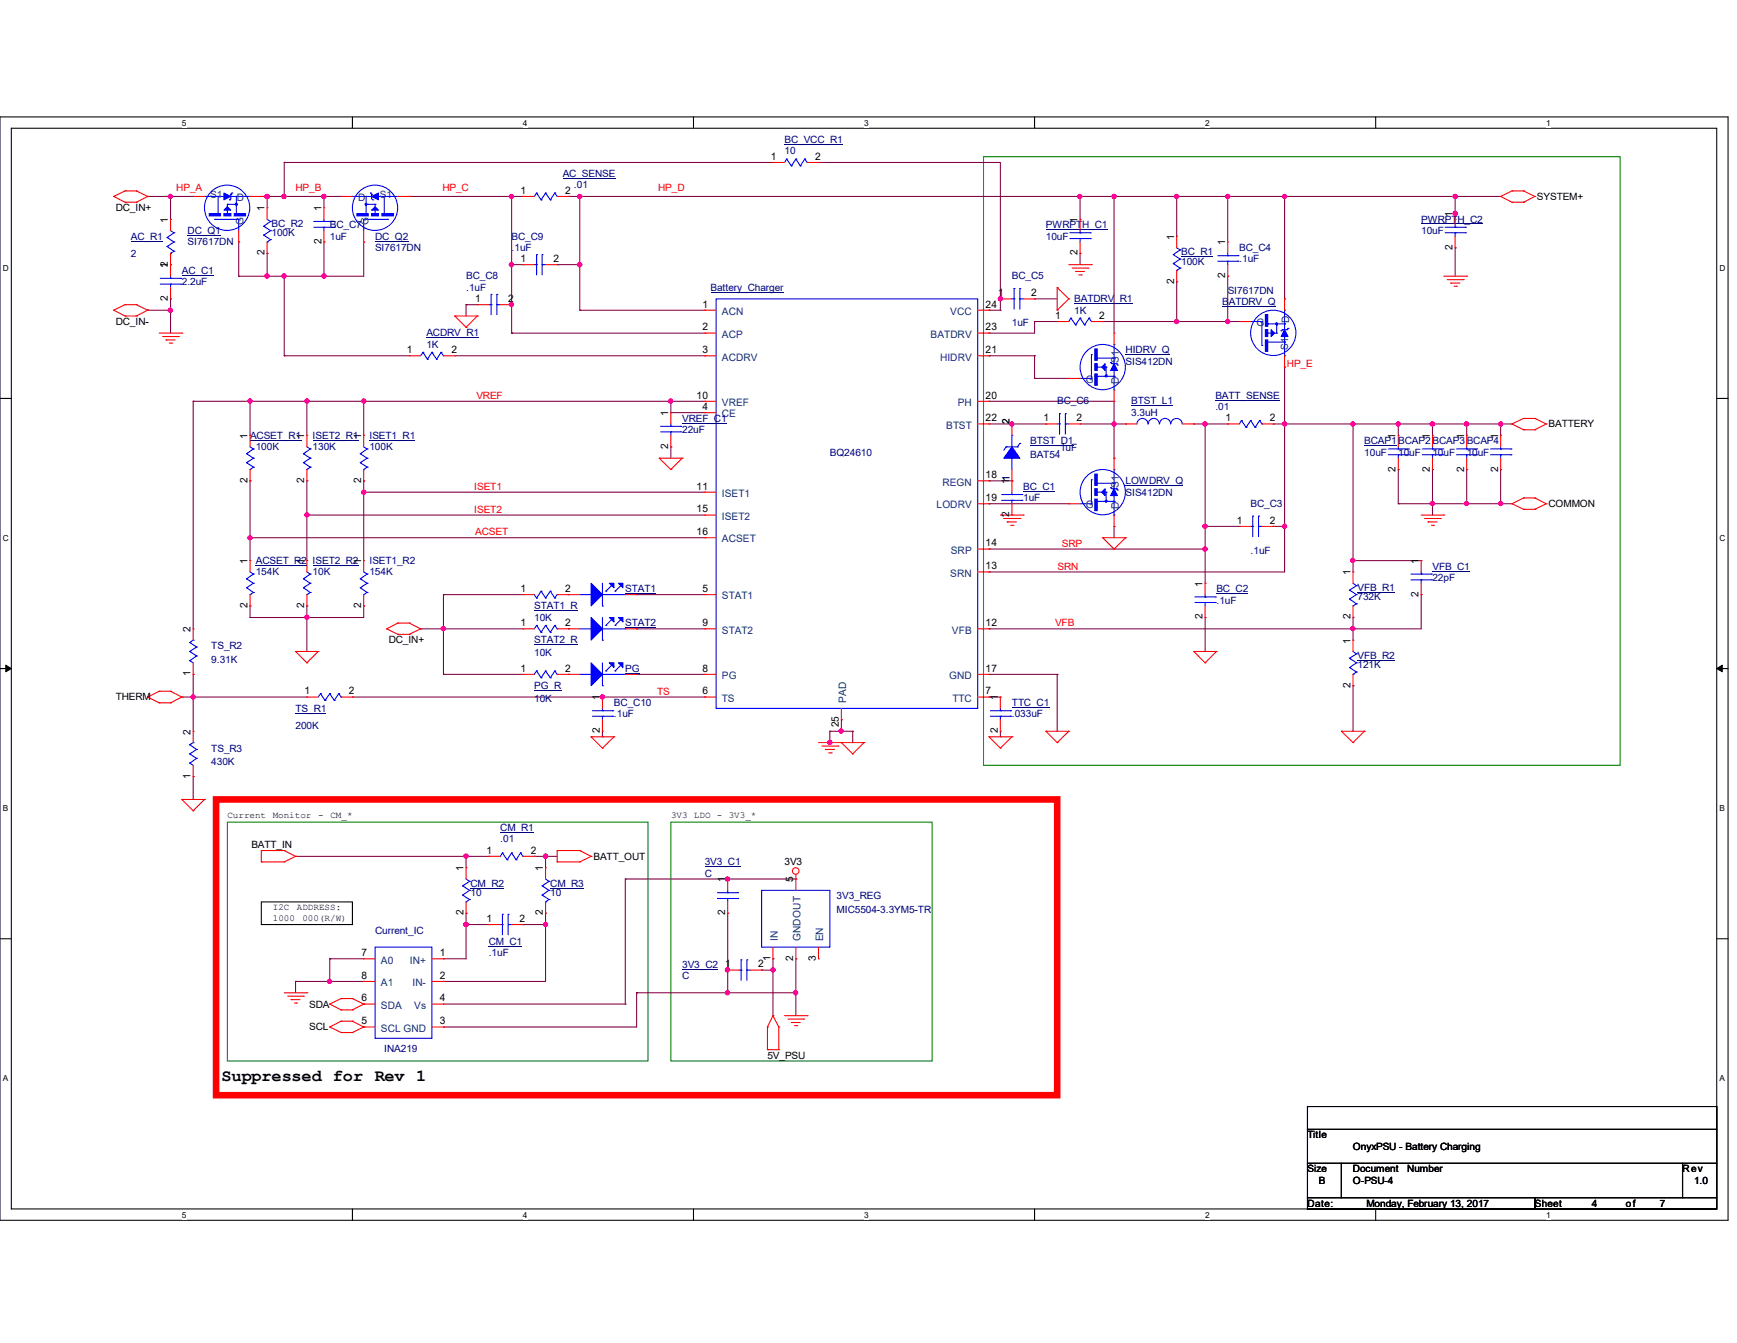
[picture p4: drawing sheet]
<svg xmlns="http://www.w3.org/2000/svg" width="279mm" height="216mm" viewBox="0 0 279 216" stroke-linecap="round" stroke-linejoin="round" font-family="sans-serif">
<defs><g id="words">
<text font-size="2.7" x="35.6" y="173.8">Suppressed for Rev 1</text>
<g font-size="1.7">
<text x="124" y="25.7">1</text>
<text x="131.1" y="25.7">2</text>
<text x="27" y="35.8" transform="rotate(-90 27 35.8)">1</text>
<text x="42.5" y="34" transform="rotate(-90 42.5 34)">1</text>
<text x="51.7" y="34" transform="rotate(-90 51.7 34)">1</text>
<text x="83.7" y="31.2">1</text>
<text x="90.9" y="31.2">2</text>
<text x="173.3" y="35.8" transform="rotate(-90 173.3 35.8)">1</text>
<text x="233.6" y="34.9" transform="rotate(-90 233.6 34.9)">1</text>
<text x="42.5" y="41.1" transform="rotate(-90 42.5 41.1)">2</text>
<text x="51.7" y="39.2" transform="rotate(-90 51.7 39.2)">2</text>
<text x="173.3" y="41.1" transform="rotate(-90 173.3 41.1)">2</text>
<text x="188.8" y="38.6" transform="rotate(-90 188.8 38.6)">1</text>
<text x="197.1" y="39.5" transform="rotate(-90 197.1 39.5)">1</text>
<text x="233.6" y="40.1" transform="rotate(-90 233.6 40.1)">2</text>
<text x="27" y="43.1" transform="rotate(-90 27 43.1)">12</text>
<text x="83.7" y="42.1">1</text>
<text x="89" y="42.1">2</text>
<text x="160.6" y="47.6">1</text>
<text x="165.9" y="47.6">2</text>
<text x="188.8" y="45.6" transform="rotate(-90 188.8 45.6)">2</text>
<text x="197.1" y="44.7" transform="rotate(-90 197.1 44.7)">2</text>
<text x="27" y="48.4" transform="rotate(-90 27 48.4)">2</text>
<text x="76.4" y="48.6">1</text>
<text x="81.7" y="48.6">2</text>
<text x="113" y="49.4">1</text>
<text x="113" y="53.1">2</text>
<text x="158.5" y="53.1">23</text>
<text x="158.5" y="49.4">24</text>
<text x="169.7" y="51.3">1</text>
<text x="176.8" y="51.3">2</text>
<text x="65.4" y="56.8">1</text>
<text x="72.6" y="56.8">2</text>
<text x="113" y="56.8">3</text>
<text x="158.5" y="56.8">21</text>
<text x="112.1" y="64.1">10</text>
<text x="113" y="65.9">4</text>
<text x="158.5" y="64.1">20</text>
<text x="39.8" y="70.6" transform="rotate(-90 39.8 70.6)">1</text>
<text x="48.9" y="70.6" transform="rotate(-90 48.9 70.6)">1</text>
<text x="58.1" y="70.6" transform="rotate(-90 58.1 70.6)">1</text>
<text x="107.5" y="66.9" transform="rotate(-90 107.5 66.9)">1</text>
<text x="158.5" y="67.7">22</text>
<text x="167.8" y="67.7">1</text>
<text x="173.2" y="67.7">2</text>
<text x="197.1" y="67.7">1</text>
<text x="204.3" y="67.7">2</text>
<text x="224.5" y="70.6" transform="rotate(-90 224.5 70.6)">1</text>
<text x="230" y="70.6" transform="rotate(-90 230 70.6)">1</text>
<text x="235.5" y="70.6" transform="rotate(-90 235.5 70.6)">1</text>
<text x="241" y="70.6" transform="rotate(-90 241 70.6)">1</text>
<text x="39.8" y="77.6" transform="rotate(-90 39.8 77.6)">2</text>
<text x="48.9" y="77.6" transform="rotate(-90 48.9 77.6)">2</text>
<text x="58.1" y="77.6" transform="rotate(-90 58.1 77.6)">2</text>
<text x="107.5" y="72.1" transform="rotate(-90 107.5 72.1)">2</text>
<text x="158.5" y="76.9">18</text>
<text x="162.3" y="77.8" transform="rotate(-90 162.3 77.8)">1</text>
<text x="224.5" y="75.8" transform="rotate(-90 224.5 75.8)">2</text>
<text x="230" y="75.8" transform="rotate(-90 230 75.8)">2</text>
<text x="235.5" y="75.8" transform="rotate(-90 235.5 75.8)">2</text>
<text x="241" y="75.8" transform="rotate(-90 241 75.8)">2</text>
<text x="112.1" y="78.7">11</text>
<text x="112.1" y="82.4">15</text>
<text x="158.5" y="80.6">19</text>
<text x="162.3" y="83.1" transform="rotate(-90 162.3 83.1)">2</text>
<text x="112.1" y="86">16</text>
<text x="158.5" y="87.8">14</text>
<text x="199" y="84.2">1</text>
<text x="204.3" y="84.2">2</text>
<text x="39.8" y="90.7" transform="rotate(-90 39.8 90.7)">1</text>
<text x="48.9" y="90.7" transform="rotate(-90 48.9 90.7)">1</text>
<text x="58.1" y="90.7" transform="rotate(-90 58.1 90.7)">1</text>
<text x="83.7" y="95.2">1</text>
<text x="90.9" y="95.2">2</text>
<text x="113" y="95.2">5</text>
<text x="158.5" y="91.5">13</text>
<text x="193.4" y="94.3" transform="rotate(-90 193.4 94.3)">1</text>
<text x="217.2" y="92.5" transform="rotate(-90 217.2 92.5)">1</text>
<text x="228.2" y="95.9" transform="rotate(-90 228.2 95.9)">2</text>
<text x="228.2" y="90.7" transform="rotate(-90 228.2 90.7)">1</text>
<text x="30.6" y="101.6" transform="rotate(-90 30.6 101.6)">2</text>
<text x="39.8" y="97.7" transform="rotate(-90 39.8 97.7)">2</text>
<text x="48.9" y="97.7" transform="rotate(-90 48.9 97.7)">2</text>
<text x="58.1" y="97.7" transform="rotate(-90 58.1 97.7)">2</text>
<text x="83.7" y="100.7">1</text>
<text x="90.9" y="100.7">2</text>
<text x="113" y="100.7">9</text>
<text x="158.5" y="100.7">12</text>
<text x="193.4" y="99.6" transform="rotate(-90 193.4 99.6)">2</text>
<text x="217.2" y="99.6" transform="rotate(-90 217.2 99.6)">2</text>
<text x="83.7" y="108">1</text>
<text x="90.9" y="108">2</text>
<text x="113" y="108">8</text>
<text x="158.5" y="108">17</text>
<text x="217.2" y="103.5" transform="rotate(-90 217.2 103.5)">1</text>
<text x="30.6" y="108.7" transform="rotate(-90 30.6 108.7)">1</text>
<text x="49" y="111.6">1</text>
<text x="56.1" y="111.6">2</text>
<text x="96.5" y="112.6" transform="rotate(-90 96.5 112.6)">1</text>
<text x="113" y="111.6">6</text>
<text x="158.5" y="111.6">7</text>
<text x="160.5" y="112.6" transform="rotate(-90 160.5 112.6)">1</text>
<text x="217.2" y="110.6" transform="rotate(-90 217.2 110.6)">2</text>
<text x="30.6" y="118.1" transform="rotate(-90 30.6 118.1)">2</text>
<text x="96.5" y="117.9" transform="rotate(-90 96.5 117.9)">2</text>
<text x="134.9" y="116.9" transform="rotate(-90 134.9 116.9)">25</text>
<text x="160.5" y="117.9" transform="rotate(-90 160.5 117.9)">2</text>
<text x="30.6" y="125.2" transform="rotate(-90 30.6 125.2)">1</text>
<text x="78.3" y="137.2">1</text>
<text x="85.4" y="137.2">2</text>
<text x="74.5" y="140" transform="rotate(-90 74.5 140)">1</text>
<text x="87.3" y="140" transform="rotate(-90 87.3 140)">1</text>
<text x="116.6" y="141.9" transform="rotate(-90 116.6 141.9)">1</text>
<text x="127.6" y="141.9" transform="rotate(-90 127.6 141.9)">5</text>
<text x="74.5" y="147.1" transform="rotate(-90 74.5 147.1)">2</text>
<text x="78.3" y="148.2">1</text>
<text x="83.6" y="148.2">2</text>
<text x="87.3" y="147.1" transform="rotate(-90 87.3 147.1)">2</text>
<text x="116.6" y="147.1" transform="rotate(-90 116.6 147.1)">2</text>
<text x="58.1" y="153.7">7</text>
<text x="70.7" y="153.7">1</text>
<text x="116.7" y="155.5">1</text>
<text x="122" y="155.5">2</text>
<text x="123.9" y="154.4" transform="rotate(-90 123.9 154.4)">1</text>
<text x="127.6" y="154.4" transform="rotate(-90 127.6 154.4)">2</text>
<text x="131.2" y="154.4" transform="rotate(-90 131.2 154.4)">3</text>
<text x="58.1" y="161">6</text>
<text x="58.1" y="157.4">8</text>
<text x="70.7" y="157.4">2</text>
<text x="70.7" y="161">4</text>
<text x="58.1" y="164.7">5</text>
<text x="70.7" y="164.7">3</text>
</g>
<g font-size="1.7" fill="#004080">
<text x="38.1" y="32.3">D</text>
<text x="57.6" y="32.3">D</text>
<text x="39.2" y="36.2" transform="rotate(-90 39.2 36.2)">G</text>
<text x="59.3" y="36.2" transform="rotate(-90 59.3 36.2)">G</text>
<text x="116.1" y="50.6">ACN</text>
<text x="152.9" y="50.6">VCC</text>
<text x="202.1" y="52.5">G</text>
<text x="207.4" y="52" transform="rotate(-90 207.4 52)">D</text>
<text x="116.1" y="54.3">ACP</text>
<text x="116.1" y="58">ACDRV</text>
<text x="149.7" y="54.3">BATDRV</text>
<text x="151.2" y="58">HIDRV</text>
<text x="180" y="58.3" transform="rotate(-90 180 58.3)">S1</text>
<text x="116.1" y="65.3">VREF</text>
<text x="154" y="65.3">PH</text>
<text x="174.7" y="61.6">G</text>
<text x="180" y="61.8" transform="rotate(-90 180 61.8)">D</text>
<text x="116.1" y="67.1">CE</text>
<text x="152.2" y="68.9">BTST</text>
<text x="116.1" y="79.9">ISET1</text>
<text x="116.1" y="83.6">ISET2</text>
<text x="150.7" y="81.7">LODRV</text>
<text x="151.6" y="78.1">REGN</text>
<text x="174.7" y="81.7">G</text>
<text x="180" y="81.9" transform="rotate(-90 180 81.9)">D</text>
<text x="180" y="78.4" transform="rotate(-90 180 78.4)">S1</text>
<text x="116.1" y="87.2">ACSET</text>
<text x="152.9" y="89">SRP</text>
<text x="152.9" y="92.7">SRN</text>
<text x="116.1" y="96.4">STAT1</text>
<text x="116.1" y="101.9">STAT2</text>
<text x="153.1" y="101.9">VFB</text>
<text x="116.1" y="112.8">TS</text>
<text x="116.1" y="109.2">PG</text>
<text x="136.1" y="112.9" transform="rotate(-90 136.1 112.9)">PAD</text>
<text x="152.7" y="109.2">GND</text>
<text x="153.2" y="112.8">TTC</text>
<text x="61.3" y="154.9">A0</text>
<text x="65.9" y="154.9">IN+</text>
<text x="125.1" y="151.3" transform="rotate(-90 125.1 151.3)">IN</text>
<text x="128.8" y="151.3" transform="rotate(-90 128.8 151.3)">GNDOUT</text>
<text x="132.4" y="151.3" transform="rotate(-90 132.4 151.3)">EN</text>
<text x="61.3" y="158.5">A1</text>
<text x="66.3" y="158.5">IN-</text>
<text x="61.3" y="165.9">SCL GND</text>
<text x="61.3" y="162.2">SDA</text>
<text x="66.6" y="162.2">Vs</text>
</g>
<g font-size="1.6" fill="#000080">
<text x="126.2" y="23">BC_VCC_R1</text>
<text x="90.5" y="28.4">AC_SENSE</text>
<text x="126.2" y="24.8">10</text>
<text x="92.3" y="30.3">.01</text>
<text x="228.6" y="35.8">PWRPTH_C2</text>
<text x="21" y="38.5">AC_R1</text>
<text x="21" y="41.3">2</text>
<text x="30.2" y="37.6">DC_Q1</text>
<text x="30.2" y="39.4">SI7617DN</text>
<text x="43.7" y="36.5">BC_R2</text>
<text x="43.7" y="38">100K</text>
<text x="53" y="36.7">BC_C7</text>
<text x="53" y="38.5">1uF</text>
<text x="60.3" y="38.5">DC_Q2</text>
<text x="60.3" y="40.3">SI7617DN</text>
<text x="82.3" y="38.5">BC_C9</text>
<text x="82.3" y="40.3">.1uF</text>
<text x="168.2" y="36.7">PWRPTH_C1</text>
<text x="168.2" y="38.5">10uF</text>
<text x="190" y="41.1">BC_R1</text>
<text x="199.3" y="40.3">BC_C4</text>
<text x="228.6" y="37.6">10uF</text>
<text x="29.3" y="44">AC_C1</text>
<text x="29.3" y="45.8">2.2uF</text>
<text x="75" y="44.9">BC_C8</text>
<text x="75" y="46.7">.1uF</text>
<text x="114.3" y="46.7">Battery_Charger</text>
<text x="162.8" y="44.9">BC_C5</text>
<text x="190" y="42.5">100K</text>
<text x="197.5" y="47.3">SI7617DN</text>
<text x="199.3" y="42.2">.1uF</text>
<text x="162.8" y="52.4">1uF</text>
<text x="172.8" y="48.6">BATDRV_R1</text>
<text x="172.8" y="50.4">1K</text>
<text x="196.6" y="49.1">BATDRV_Q</text>
<text x="68.6" y="54.1">ACDRV_R1</text>
<text x="68.6" y="55.9">1K</text>
<text x="181.1" y="56.8">HIDRV_Q</text>
<text x="181.1" y="58.6">SIS412DN</text>
<text x="170.1" y="65">BC_C6</text>
<text x="181.9" y="65">BTST_L1</text>
<text x="195.5" y="64.1">BATT_SENSE</text>
<text x="195.5" y="66">.01</text>
<text x="40.2" y="70.5">ACSET_R1</text>
<text x="50.3" y="70.5">ISET2_R1</text>
<text x="59.4" y="70.5">ISET1_R1</text>
<text x="109.7" y="67.8">VREF_C1</text>
<text x="109.7" y="69.6">22uF</text>
<text x="165.7" y="71.4">BTST_D1</text>
<text x="181.9" y="66.8">3.3uH</text>
<text x="219.5" y="71.4">BCAP1BCAP2 BCAP3 BCAP4</text>
<text x="41.1" y="72.3">100K</text>
<text x="50.3" y="72.3">130K</text>
<text x="59.4" y="72.3">100K</text>
<text x="133.5" y="73.3">BQ24610</text>
<text x="165.7" y="73.6">BAT54</text>
<text x="170.1" y="72.5">.1uF</text>
<text x="181.1" y="77.9">LOWDRV_Q</text>
<text x="219.5" y="73.3">10uF</text>
<text x="224.9" y="73.3">10uF</text>
<text x="230.4" y="73.3">10uF</text>
<text x="235.9" y="73.3">10uF</text>
<text x="164.6" y="78.7">BC_C1</text>
<text x="164.6" y="80.6">1uF</text>
<text x="181.1" y="79.7">SIS412DN</text>
<text x="201.2" y="81.5">BC_C3</text>
<text x="201.2" y="89">.1uF</text>
<text x="41.1" y="90.6">ACSET_R2 ISET2_R2</text>
<text x="41.1" y="92.5">154K</text>
<text x="50.3" y="92.5">10K</text>
<text x="59.4" y="90.6">ISET1_R2</text>
<text x="59.4" y="92.5">154K</text>
<text x="100.6" y="95.2">STAT1</text>
<text x="195.7" y="95.2">BC_C2</text>
<text x="218.4" y="95">VFB_R1</text>
<text x="230.4" y="91.6">VFB_C1</text>
<text x="230.4" y="93.4">22pF</text>
<text x="85.9" y="98">STAT1_R</text>
<text x="85.9" y="99.8">10K</text>
<text x="100.6" y="100.7">STAT2</text>
<text x="195.7" y="97">.1uF</text>
<text x="218.4" y="96.5">732K</text>
<text x="34" y="104.4">TS_R2</text>
<text x="34" y="106.6">9.31K</text>
<text x="85.9" y="103.4">STAT2_R</text>
<text x="85.9" y="105.5">10K</text>
<text x="100.6" y="108">PG</text>
<text x="218.4" y="106">VFB_R2</text>
<text x="218.4" y="107.4">121K</text>
<text x="85.9" y="110.7">PG_R</text>
<text x="85.9" y="112.8">10K</text>
<text x="98.8" y="113.5">BC_C10</text>
<text x="162.8" y="113.5">TTC_C1</text>
<text x="47.5" y="114.4">TS_R1</text>
<text x="47.5" y="117.1">200K</text>
<text x="98.8" y="115.3">.1uF</text>
<text x="162.8" y="115.3">.033uF</text>
<text x="34" y="120.8">TS_R3</text>
<text x="34" y="123">430K</text>
<text x="80.5" y="133.6">CM_R1</text>
<text x="80.5" y="135.4">.01</text>
<text x="75.7" y="142.6">CM_R2</text>
<text x="88.5" y="142.6">CM_R3</text>
<text x="113.4" y="139.1">3V3_C1</text>
<text x="113.4" y="140.9">C</text>
<text x="75.7" y="144">10</text>
<text x="88.5" y="144">10</text>
<text x="134.6" y="144.6">3V3_REG</text>
<text x="134.6" y="146.8">MIC5504-3.3YM5-TR</text>
<text x="60.3" y="150.1">Current_IC</text>
<text x="78.6" y="151.9">CM_C1</text>
<text x="78.6" y="153.7">.1uF</text>
<text x="109.7" y="155.6">3V3_C2</text>
<text x="109.7" y="157.4">C</text>
<text x="61.8" y="169.1">INA219</text>
</g>
<g font-size="1.6">
<text x="18.6" y="34">DC_IN+</text>
<text x="247.2" y="32.1">SYSTEM+</text>
<text x="18.6" y="52.2">DC_IN-</text>
<text x="249.1" y="68.7">BATTERY</text>
<text x="162.4" y="77.3" transform="rotate(-90 162.4 77.3)">1</text>
<text x="249.1" y="81.5">COMMON</text>
<text x="62.5" y="103.4">DC_IN+</text>
<text x="18.6" y="112.6">THERM</text>
<text x="40.4" y="136.4">BATT_IN</text>
<text x="95.5" y="138.2">BATT_OUT</text>
<text x="126.2" y="139.1">3V3</text>
<text x="49.7" y="162">SDA</text>
<text x="49.7" y="165.6">SCL</text>
<text x="123.4" y="170.2">5V_PSU</text>
<text x="210.3" y="183">Title</text>
<text x="217.6" y="184.8">OnyxPSU - Battery Charging</text>
<text x="210.3" y="188.5">Size</text>
<text x="212.1" y="190.3">B</text>
<text x="217.6" y="188.5">Document</text>
<text x="217.6" y="190.3">O-PSU-4</text>
<text x="226.4" y="188.5">Number</text>
<text x="270.7" y="188.5">Rev</text>
<text x="272.5" y="190.3">1.0</text>
<text x="210.3" y="194">Date:</text>
<text x="219.8" y="194">Monday, February 13, 2017</text>
<text x="246.9" y="194">Sheet</text>
<text x="256" y="194">4</text>
<text x="261.5" y="194">of</text>
<text x="267" y="194">7</text>
</g>
<g font-size="1.6" fill="#f00">
<text x="28.4" y="30.8">HP_A</text>
<text x="47.5" y="30.8">HP_B</text>
<text x="71.2" y="30.8">HP_C</text>
<text x="105.9" y="30.8">HP_D</text>
<text x="207" y="58.9">HP_E</text>
<text x="76.6" y="64.1">VREF</text>
<text x="76.3" y="78.7">ISET1</text>
<text x="76.3" y="82.4">ISET2</text>
<text x="76.5" y="86.1">ACSET</text>
<text x="170.8" y="87.9">SRP</text>
<text x="170.1" y="91.6">SRN</text>
<text x="169.7" y="100.7">VFB</text>
<text x="105.7" y="111.7">TS</text>
</g>
<g font-size="1.6" fill="#004080">
<text x="33.8" y="31.8">S1</text>
<text x="61.1" y="31.8">S1</text>
<text x="207.2" y="56.3" transform="rotate(-90 207.2 56.3)">S1</text>
<text x="162.4" y="68.2" transform="rotate(-90 162.4 68.2)">2</text>
</g>
<g font-size="1.5">
<text x="36.6" y="131.6">Current</text>
<text x="43.9" y="131.6">Monitor</text>
<text x="51.2" y="131.6">-</text>
<text x="53.2" y="131.6">CM_*</text>
<text x="107.9" y="131.6">3V3 LDO - 3V3_*</text>
<text x="43.9" y="148">1000</text>
<text x="43.9" y="146.2">I2C</text>
<text x="47.8" y="146.2">ADDRESS:</text>
<text x="48.7" y="148">000(R/W)</text>
</g>
<g font-size="1.3">
<text x="29.3" y="20.2">5</text>
<text x="84.1" y="20.2">4</text>
<text x="139" y="20.2">3</text>
<text x="193.8" y="20.2">2</text>
<text x="248.7" y="20.2">1</text>
<text x=".5" y="43.5">D</text>
<text x="276.6" y="43.5">D</text>
<text x=".5" y="87">C</text>
<text x="276.6" y="87">C</text>
<text x=".5" y="130.4">B</text>
<text x="276.6" y="130.4">B</text>
<text x=".5" y="173.8">A</text>
<text x="276.6" y="173.8">A</text>
<text x="29.3" y="195.7">5</text>
<text x="84.1" y="195.7">4</text>
<text x="139" y="195.7">3</text>
<text x="193.8" y="195.7">2</text>
<text x="248.7" y="195.7">1</text>
</g>
</g></defs>
<path d="M0 18.8h278v177.4h-278zM1.8 20.6h274.3v173.8h-274.3z" fill="none" stroke="#000" stroke-width=".17"/>
<g fill="#fff">
<path d="M29.3 19h.7v1.5h-.7z"/>
<path d="M29.3 194.6h.7v1.4h-.7z"/>
</g>
<path d="M56.7 18.8v1.8M56.7 194.4v1.8" fill="none" stroke="#000" stroke-width=".17"/>
<g fill="#fff">
<path d="M84.1 19h.7v1.5h-.7z"/>
<path d="M84.1 194.6h.7v1.4h-.7z"/>
</g>
<path d="M111.5 18.8v1.8M111.5 194.4v1.8" fill="none" stroke="#000" stroke-width=".17"/>
<g fill="#fff">
<path d="M139 19h.7v1.5h-.7z"/>
<path d="M139 194.6h.7v1.4h-.7z"/>
</g>
<path d="M166.4 18.8v1.8M166.4 194.4v1.8" fill="none" stroke="#000" stroke-width=".17"/>
<g fill="#fff">
<path d="M193.8 19h.8v1.5h-.8z"/>
<path d="M193.8 194.6h.8v1.4h-.8z"/>
</g>
<path d="M221.3 18.8v1.8M221.3 194.4v1.8" fill="none" stroke="#000" stroke-width=".17"/>
<g fill="#fff">
<path d="M248.7 19h.7v1.5h-.7z"/>
<path d="M248.7 194.6h.7v1.4h-.7z"/>
<path d="M.5 42.3h.9v1.5h-.9z"/>
<path d="M276.6 42.3h.9v1.5h-.9z"/>
<path d="M.5 85.8h.9v1.4h-.9z"/>
<path d="M276.6 85.8h.9v1.4h-.9z"/>
</g>
<path d="M0 64.1h1.8M276.1 64.1h1.9" fill="none" stroke="#000" stroke-width=".17"/>
<g fill="#fff">
<path d="M.5 129.2h.8v1.5h-.8z"/>
<path d="M276.6 129.2h.9v1.5h-.9z"/>
</g>
<path d="M0 107.5h1.8M276.1 107.5h1.9" fill="none" stroke="#000" stroke-width=".17"/>
<path d="M.9 106.9l.9 .6-.9 .5zM276.1 107.5l.9-.6v1.1z" fill="#000" stroke="#000" stroke-width=".16"/>
<g fill="#fff">
<path d="M.5 172.6h.8v1.5h-.8z"/>
<path d="M276.6 172.6h.9v1.5h-.9z"/>
</g>
<path d="M0 150.9h1.8M42 145h14.7v3.6h-14.7zM276.1 150.9h1.9M210.3 177.9h65.8v3.7h-65.8zM210.3 181.6h65.8v5.4h-65.8zM210.3 187h5.5v5.5h-5.5zM210.3 192.5h36.6v1.9h-36.6zM215.8 187h54.8v5.5h-54.8zM246.9 192.5h29.2v1.9h-29.2zM270.6 187h5.5v5.5h-5.5z" fill="none" stroke="#000" stroke-width=".17"/>
<path d="M158.2 25.2h102.4v97.8h-102.4zM36.6 132.2h67.6v38.4h-67.6zM107.9 132.2h42v38.4h-42z" fill="none" stroke="#008000" stroke-width=".17"/>
<path d="M34.8 128.5h135.3v47.6h-135.3z" fill="none" stroke="#f00" stroke-width="1.1"/>
<g fill="none" stroke="#800040" stroke-width=".17">
<path d="M23.7 31.6h.1M23.7 31.6h7.4M27.4 31.6h.1M27.4 31.6v3.7M38.4 38.9h.1M38.4 38.9v5.5M42 31.6h.1M42 31.6h12.9M43 31.6h.1M43 31.6v1.8M45.7 26.1h.1M45.7 26.1h78.6"/>
<path d="M45.7 26.1v5.5M52.1 31.6h.1M52.1 38.9h.1M52.1 31.6v1.8M52.1 38.9v5.5M58.5 38.9h.1M58.5 38.9v5.5h-20.1M65.8 31.6h.1M65.8 31.6h18.3M82.3 31.6h.1M82.3 31.6v22M91.4 31.6h.1"/>
<path d="M91.4 31.6h150M93.3 31.6h.1M93.3 31.6v18.3M131.7 26.1h.1M131.7 26.1h29.2v23.8M173.7 31.6h.1M173.7 31.6v3.7M179.2 31.6h.1M179.2 31.6v22M189.3 31.6h.1M189.3 31.6v6.4M197.5 31.6h.1"/>
<path d="M197.5 31.6v7.3M206.6 31.6h.1M206.6 31.6v16.4M234.1 34.3h.1M234.1 31.6h.1M234.1 39.8h.1M234.1 35.3h.1M234.1 31.6v3.7M234.1 39.8v4.6M23.7 49.9h.1M23.7 49.9h3.7M27.4 48h.1"/>
<path d="M27.4 49.9h.1M27.4 48v5.6M38.4 44.4h.1M43 40.7h.1M43 44.4h.1M43 40.7v3.7M45.7 57.2h.1M45.7 44.4h.1M45.7 57.2h20.1M45.7 44.4v12.8M52.1 44.4h.1M73.2 57.2h40.2"/>
<path d="M75 49h.1M75 49h1.8M75 49v1.8M82.3 49h.1M82.3 53.6h.1M82.3 42.5h.1M82.3 42.5h1.8M82.3 53.6h31.1M89.6 42.5h.1M89.6 42.5h3.7M93.3 49.9h.1M93.3 42.5h.1"/>
<path d="M93.3 49.9h20.1M113.4 57.2h.1M159.1 57.2h.1M159.1 49.9h.1M159.1 53.6h.1M159.1 57.2h7.3M159.1 49.9h1.8M160.9 48h.1M160.9 49.9h.1M166.4 48h.1M166.4 57.2h.1M166.4 51.7h.1"/>
<path d="M166.4 48h3.7M166.4 51.7v1.9h-7.3M166.4 57.2v3.6M166.4 51.7h3.7M173.7 40.7h.1M173.7 40.7v1.8M177.4 51.7h.1M177.4 51.7h21.9M189.3 45.3h.1M189.3 51.7h.1M189.3 45.3v6.4M197.5 44.4h.1"/>
<path d="M197.5 51.7h.1M197.5 44.4v7.3M206.6 59h.1M206.6 48h.1M206.6 59v32.9h-47.5M31.1 64.5h.1M31.1 64.5h82.3M31.1 64.5v36.6M40.2 77.3h.1M40.2 64.5h.1M40.2 64.5v5.5M40.2 77.3v12.8"/>
<path d="M49.4 77.3h.1M49.4 64.5h.1M49.4 64.5v5.5M49.4 77.3v12.8M58.5 77.3h.1M58.5 79.1h.1M58.5 64.5h.1M58.5 64.5v5.5M58.5 77.3v12.8M58.5 79.1h54.9M107.9 66.3h.1M107.9 64.5h.1"/>
<path d="M107.9 71.8h.1M107.9 66.3h5.5M107.9 64.5v1.8M107.9 71.8v1.9M159.1 77.3h.1M159.1 64.5h.1M159.1 64.5h20.1v9.2M159.1 68.2h9.1M159.1 77.3h3.7M162.8 68.2h.1M166.4 60.8h.1M166.4 60.8h5.5"/>
<path d="M168.2 68.2h.1M173.7 68.2h7.4M179.2 68.2h.1M179.2 73.7h.1M181.1 68.2h.1M192 68.2h.1M192 68.2h5.5M193.8 68.2h.1M193.8 68.2v25.6M204.8 68.2h.1M204.8 68.2h38.4M206.6 68.2h.1"/>
<path d="M217.6 68.2h.1M217.6 68.2v23.7M224.9 75.5h.1M224.9 68.2h.1M224.9 68.2v1.8M224.9 75.5v5.5M230.4 75.5h.1M230.4 68.2h.1M230.4 68.2v1.8M230.4 75.5v7.3M235.9 75.5h.1M235.9 68.2h.1"/>
<path d="M235.9 68.2v1.8M235.9 75.5v5.5M241.4 75.5h.1M241.4 68.2h.1M241.4 68.2v1.8M241.4 75.5v5.5M40.2 86.4h.1M40.2 99.3h.1M40.2 97.4h.1M40.2 97.4v1.9M40.2 86.4h73.2M49.4 82.8h.1"/>
<path d="M49.4 99.3h.1M49.4 97.4h.1M49.4 97.4v7.3M49.4 82.8h64M58.5 97.4h.1M58.5 97.4v1.9h-18.3M71.3 95.6h.1M71.3 95.6h12.8M71.3 95.6v12.8M102.4 95.6h.1M102.4 95.6h11M159.1 91.9h.1"/>
<path d="M159.1 88.3h.1M159.1 81h.1M159.1 88.3h34.7M159.1 81h12.8M179.2 84.6h.1M179.2 84.6v1.8M193.8 84.6h.1M193.8 99.3h.1M193.8 88.3h.1M193.8 84.6h5.5M193.8 99.3v5.4M204.8 84.6h.1"/>
<path d="M204.8 84.6h1.8M206.6 84.6h.1M217.6 90.1h.1M217.6 99.3h.1M217.6 90.1h11M217.6 99.3v3.6M224.9 81h.1M224.9 81h18.3M228.6 95.6h.1M228.6 95.6v5.5h-69.5M230.4 81h.1M235.9 81h.1"/>
<path d="M241.4 81h.1M29.3 112.1h.1M29.3 112.1h20.1M31.1 108.4h.1M31.1 112.1h.1M31.1 108.4v9.2M56.7 112.1h56.7M67.6 101.1h.1M67.6 101.1h16.5M71.3 101.1h.1M71.3 108.4h.1M71.3 108.4h12.8"/>
<path d="M96.9 112.1h.1M96.9 118.4h.1M96.9 117.6v.8M102.4 101.1h.1M102.4 108.4h.1M102.4 108.4h11M102.4 101.1h11M113.4 112.1h.1M133.5 117.6h.1M133.5 119.4h.1M133.5 119.5h.1M133.5 117.6h3.7"/>
<path d="M133.5 117.6v1.9M135.3 115.7h.1M135.3 117.6h.1M135.3 115.7v1.9M137.2 117.6h.1M137.2 117.6v1.8M159.1 112.1h.1M159.1 108.4h.1M159.1 101.1h.1M159.1 108.4h11M159.1 112.1h1.8M160.9 118.4h.1"/>
<path d="M160.9 117.6v.8M170.1 108.4h.1M170.1 108.4v9.2M217.6 101.1h.1M217.6 110.2h.1M217.6 110.2v7.4M31.1 124.8h.1M31.1 124.8v3.7M47.5 137.7h.1M47.5 137.7h31.1M75 137.7h.1M75 137.7v1.8"/>
<path d="M85.9 137.7h.1M85.9 137.7h3.7M87.8 137.7h.1M87.8 137.7v1.8M47.5 157.8h.1M47.5 157.8h11M47.5 157.8v1.8M53 154.1h.1M53 157.8h.1M53 154.1h5.5M53 154.1v3.7M71.3 154.1h.1"/>
<path d="M71.3 157.8h.1M75 146.8h.1M75 148.6h.1M75 146.8v7.3h-3.7M75 148.6h3.6M84.1 148.6h.1M84.1 148.6h3.7M87.8 146.8h.1M87.8 148.6h.1M87.8 146.8v11h-16.5M100.6 141.3h.1M100.6 141.3h27.4"/>
<path d="M100.6 141.3v20.1M102.4 159.6h.1M102.4 159.6h25.6M102.4 159.6v5.5h-31.1M117.1 141.3h.1M117.1 146.8h.1M117.1 159.6h.1M117.1 156h.1M117.1 146.8v12.8M122.5 156h.1M122.5 156h1.8M124.3 154.1h.1"/>
<path d="M124.3 156h.1M124.3 154.1v9.2M128 154.1h.1M128 159.6h.1M128 154.1v9.2M71.3 165.1h.1M71.3 161.4h29.3M100.6 161.4h.1"/>
</g>
<g fill="#f0f" stroke="#f0f" stroke-width=".17">
<circle cx="217.6" cy="101" r=".34"/>
<circle cx="217.6" cy="90.1" r=".34"/>
<circle cx="230.4" cy="80.9" r=".35"/>
<circle cx="58.5" cy="79.1" r=".34"/>
<circle cx="49.4" cy="82.8" r=".34"/>
<circle cx="40.2" cy="86.4" r=".34"/>
<circle cx="40.2" cy="64.5" r=".34"/>
<circle cx="49.4" cy="64.5" r=".34"/>
<circle cx="107.9" cy="64.5" r=".34"/>
<circle cx="58.5" cy="64.5" r=".34"/>
<circle cx="31.1" cy="112" r=".34"/>
<circle cx="96.9" cy="112" r=".34"/>
<circle cx="49.4" cy="99.2" r=".34"/>
<circle cx="206.6" cy="84.6" r=".34"/>
<circle cx="162.7" cy="68.2" r=".34"/>
<circle cx="193.8" cy="88.3" r=".35"/>
<circle cx="193.8" cy="84.6" r=".35"/>
<circle cx="197.5" cy="51.7" r=".34"/>
<circle cx="197.5" cy="31.6" r=".34"/>
<circle cx="234.1" cy="31.6" r=".34"/>
<circle cx="206.6" cy="31.6" r=".34"/>
<circle cx="179.2" cy="31.6" r=".34"/>
<circle cx="189.3" cy="31.6" r=".35"/>
<circle cx="173.7" cy="31.6" r=".34"/>
<circle cx="93.2" cy="31.6" r=".35"/>
<circle cx="160.9" cy="48" r=".34"/>
<circle cx="82.3" cy="42.5" r=".34"/>
<circle cx="82.3" cy="48.9" r=".34"/>
<circle cx="93.2" cy="42.5" r=".35"/>
<circle cx="43" cy="31.6" r=".35"/>
<circle cx="52.1" cy="31.6" r=".35"/>
<circle cx="45.7" cy="31.6" r=".34"/>
<circle cx="52.1" cy="44.4" r=".35"/>
<circle cx="43" cy="44.4" r=".35"/>
<circle cx="27.4" cy="31.6" r=".34"/>
<circle cx="27.4" cy="49.9" r=".34"/>
<circle cx="71.3" cy="101" r=".34"/>
<circle cx="189.3" cy="51.7" r=".35"/>
<circle cx="217.6" cy="68.2" r=".34"/>
<circle cx="206.6" cy="68.2" r=".34"/>
<circle cx="235.9" cy="80.9" r=".34"/>
<circle cx="241.4" cy="80.9" r=".34"/>
<circle cx="235.9" cy="68.2" r=".34"/>
<circle cx="241.4" cy="68.2" r=".34"/>
<circle cx="230.4" cy="68.2" r=".35"/>
<circle cx="224.9" cy="68.2" r=".34"/>
<circle cx="193.8" cy="68.2" r=".35"/>
<circle cx="179.2" cy="68.2" r=".34"/>
<circle cx="45.7" cy="44.4" r=".34"/>
<circle cx="133.5" cy="119.3" r=".34"/>
<circle cx="135.3" cy="117.5" r=".34"/>
<circle cx="128" cy="159.6" r=".34"/>
<circle cx="117" cy="155.9" r=".34"/>
<circle cx="124.3" cy="155.9" r=".34"/>
<circle cx="87.8" cy="137.6" r=".34"/>
<circle cx="75" cy="148.6" r=".35"/>
<circle cx="75" cy="137.6" r=".35"/>
<circle cx="53" cy="157.8" r=".34"/>
<circle cx="87.8" cy="148.6" r=".34"/>
<circle cx="117" cy="141.3" r=".34"/>
<circle cx="117" cy="159.6" r=".34"/>
<circle cx="82.3" cy="31.6" r=".34"/>
<circle cx="234.1" cy="34.3" r=".34"/>
</g>
<g fill="none" stroke="#f00" stroke-width=".17">
<path d="M18.3 31.6h.1M18.3 31.6l1.8 .9M20.1 30.7h.1M20.1 32.5h.1M20.1 30.7l-1.8 .9M20.1 30.7h1.8M20.1 32.5h1.8M21.9 30.7h.1M21.9 32.5h.1M21.9 30.7l1.8 .9M23.7 31.6h.1M23.7 31.6l-1.8 .9"/>
<path d="M27.4 35.3h.1M27.4 35.3v1.8M31.1 31.6h.1M31.1 31.6h1.8M38.4 38.9h.1M38.4 37.1v1.8M40.2 31.6h1.8M42 31.6h.1M43 33.4h.1M43 33.4v1.9M43 38.9v1.8M52.1 33.4h.1"/>
<path d="M52.1 38.9h.1M52.1 33.4v1.9M52.1 37.1v1.8M54.9 31.6h.1M54.9 31.6h1.8M58.5 38.9h.1M58.5 37.1v1.8M64 31.6h1.8M65.8 31.6h.1M84.1 31.6h.1M84.1 31.6h1.8M89.6 31.6h1.8"/>
<path d="M91.4 31.6h.1M124.3 26.1h.1M124.3 26.1h1.9M129.8 26.1h1.9M131.7 26.1h.1M173.7 35.3h.1M173.7 35.3v1.8M173.7 38.9v1.8M189.3 38h.1M189.3 38v1.8M197.5 38.9h.1M197.5 38.9v1.8"/>
<path d="M234.1 34.3h.1M234.1 39.8h.1M234.1 34.3v1.9M234.1 38v1.8M241.4 31.6h.1M241.4 31.6l1.8 .9M243.2 30.7h.1M243.2 32.5h.1M243.2 30.7h1.9M243.2 32.5h1.9M243.2 30.7l-1.8 .9M245.1 30.7h.1"/>
<path d="M245.1 32.5h.1M245.1 30.7l1.8 .9M246.9 31.6h.1M246.9 31.6l-1.8 .9M18.3 49.9h.1M18.3 49.9l1.8 .9M20.1 49h.1M20.1 50.8h.1M20.1 49l-1.8 .9M20.1 49h1.8M20.1 50.8h1.8M21.9 49h.1"/>
<path d="M21.9 50.8h.1M21.9 49l1.8 .9M23.7 49.9h.1M23.7 49.9l-1.8 .9M25.6 53.6h3.7M26.2 54.1h2.5M26.7 54.7h.1M26.7 54.7h1.5M27.2 55.2h.4M27.4 42.5h.1M27.4 48h.1M27.4 40.7v3.7"/>
<path d="M27.4 46.2v1.8M27.6 55.2h.1M28.7 54.1h.1M29.3 53.6h.1M43 40.7h.1M65.8 57.2h.1M65.8 57.2h1.8M71.3 57.2h1.9M73.2 50.8h.1M73.2 57.2h.1M73.2 50.8h3.6M73.2 50.8l1.8 1.8"/>
<path d="M75 52.6h.1M76.8 50.8h.1M76.8 49h.1M76.8 49h1.8M76.8 50.8l-1.8 1.8M80.5 49h1.8M82.3 49h.1M84.1 42.5h.1M84.1 42.5h1.8M87.8 42.5h1.8M89.6 42.5h.1M113.4 49.9h.1"/>
<path d="M113.4 53.6h.1M113.4 57.2h.1M113.4 53.6h1.8M113.4 49.9h1.8M113.4 57.2h1.8M157.3 53.6h1.8M157.3 49.9h1.8M157.3 57.2h1.8M159.1 57.2h.1M159.1 53.6h.1M159.1 49.9h.1M160.9 48h.1"/>
<path d="M160.9 48h1.9M164.6 48h1.8M166.4 48h.1M170.1 46.2h.1M170.1 49.9h.1M170.1 51.7h.1M170.1 46.2v3.7M170.1 46.2l1.8 1.8M170.1 51.7h1.8M171.9 48h.1M171.9 42.5h3.7M171.9 48l-1.8 1.9"/>
<path d="M172.5 43.1h2.5M173 43.6h.1M173 43.6h1.5M173.5 44.2h.4M173.7 40.7h.1M173.9 44.2h.1M175 43.1h.1M175.6 42.5h.1M175.6 51.7h1.8M177.4 51.7h.1M179.2 53.6h.1M179.2 53.6v1.8"/>
<path d="M189.3 45.3h.1M189.3 43.5v1.8M197.5 44.4h.1M197.5 42.5v1.9M199.3 51.7h.1M199.3 51.7h1.9M206.6 48h.1M206.6 59h.1M206.6 48v1.9M206.6 57.2v1.8M232.2 44.4h3.7M232.8 45h2.6"/>
<path d="M233.3 45.5h.1M233.3 45.5h1.5M233.9 46h.4M234.3 46h.1M235.4 45h.1M235.9 44.4h.1M40.2 70h.1M40.2 77.3h.1M40.2 70v1.8M40.2 75.5v1.8M49.4 70h.1M49.4 77.3h.1"/>
<path d="M49.4 70v1.8M49.4 75.5v1.8M58.5 70h.1M58.5 77.3h.1M58.5 70v1.8M58.5 75.5v1.8M106 73.7h.1M106 73.7h3.7M106 73.7l1.9 1.8M107.9 75.5h.1M107.9 66.3h.1M107.9 71.8h.1"/>
<path d="M107.9 66.3v1.9M107.9 70v1.8M109.7 73.7h.1M109.7 73.7l-1.8 1.8M113.4 66.3h.1M113.4 64.5h.1M113.4 79.1h.1M113.4 66.3h1.8M113.4 64.5h1.8M113.4 79.1h1.8M157.3 68.2h1.8M157.3 64.5h1.8"/>
<path d="M157.3 77.3h1.8M159.1 77.3h.1M159.1 64.5h.1M159.1 68.2h.1M162.8 77.3h.1M162.8 68.2h.1M162.8 68.2v1.8M162.8 75.5v3.6M168.2 68.2h.1M168.2 68.2h1.9M171.9 60.8h.1M171.9 60.8h1.8"/>
<path d="M171.9 68.2h1.8M173.7 68.2h.1M179.2 64.5h.1M179.2 73.7h.1M179.2 62.7v1.8M179.2 73.7v1.8M181.1 68.2h.1M181.1 68.2h1.8M190.2 68.2h1.8M192 68.2h.1M197.5 68.2h.1M197.5 68.2h1.8"/>
<path d="M203 68.2h1.8M204.8 68.2h.1M224.9 70h.1M224.9 75.5h.1M224.9 70v1.8M224.9 73.7v1.8M230.4 70h.1M230.4 75.5h.1M230.4 70v1.8M230.4 73.7v1.8M235.9 70h.1M235.9 75.5h.1"/>
<path d="M235.9 70v1.8M235.9 73.7v1.8M241.4 70h.1M241.4 75.5h.1M241.4 70v1.8M241.4 73.7v1.8M243.2 68.2h.1M243.2 68.2l1.9 .9M245.1 67.3h.1M245.1 69.1h.1M245.1 67.3l-1.9 .9M245.1 67.3h1.8"/>
<path d="M245.1 69.1h1.8M246.9 67.3h.1M246.9 69.1h.1M246.9 67.3l1.8 .9M248.7 68.2h.1M248.7 68.2l-1.8 .9M40.2 90.1h.1M40.2 97.4h.1M40.2 90.1v1.8M40.2 95.6v1.8M49.4 90.1h.1M49.4 97.4h.1"/>
<path d="M49.4 90.1v1.8M49.4 95.6v1.8M58.5 90.1h.1M58.5 97.4h.1M58.5 90.1v1.8M58.5 95.6v1.8M84.1 95.6h.1M84.1 95.6h1.8M89.6 95.6h3.7M91.4 95.6h.1M100.6 95.6h1.8M102.4 95.6h.1"/>
<path d="M113.4 95.6h.1M113.4 82.8h.1M113.4 86.4h.1M113.4 82.8h1.8M113.4 86.4h1.8M113.4 95.6h1.8M157.3 81h1.8M157.3 91.9h1.8M157.3 88.3h1.8M159.1 91.9h.1M159.1 88.3h.1M159.1 81h.1"/>
<path d="M160.9 82.8h3.7M161.5 83.4h2.5M162 83.9h.1M162 83.9h1.5M162.6 84.5h.3M162.8 82.8h.1M162.8 81v1.8M162.9 84.5h.1M164 83.4h.1M164.6 82.8h.1M171.9 81h.1M171.9 81h1.8"/>
<path d="M177.4 86.4h.1M177.4 86.4h3.7M177.4 86.4l1.8 1.9M179.2 88.3h.1M179.2 84.6h.1M179.2 82.8v1.8M181.1 86.4h.1M181.1 86.4l-1.9 1.9M193.8 93.8h.1M193.8 99.3h.1M193.8 93.8v1.8M193.8 97.4v1.9"/>
<path d="M199.3 84.6h.1M199.3 84.6h1.9M203 84.6h1.8M204.8 84.6h.1M217.6 91.9h.1M217.6 99.3h.1M217.6 91.9v1.9M217.6 97.4v1.9M228.6 90.1h.1M228.6 95.6h.1M228.6 82.8h3.6M228.6 90.1v1.8"/>
<path d="M228.6 93.8v1.8M229.2 83.4h2.5M229.7 83.9h.1M229.7 83.9h1.4M230.3 84.5h.3M230.6 84.5h.1M231.7 83.4h.1M232.2 82.8h.1M243.2 81h.1M243.2 81l1.9 .9M245.1 80.1h.1M245.1 81.9h.1"/>
<path d="M245.1 80.1l-1.9 .9M245.1 80.1h1.8M245.1 81.9h1.8M246.9 80.1h.1M246.9 81.9h.1M246.9 80.1l1.8 .9M248.7 81h.1M248.7 81l-1.8 .9M23.7 112.1h.1M23.7 112.1l1.9 .9M25.6 111.1h.1M25.6 113h.1"/>
<path d="M25.6 111.1l-1.9 1M25.6 111.1h1.8M25.6 113h1.8M27.4 111.1h.1M27.4 113h.1M27.4 111.1l1.9 1M29.3 112.1h.1M29.3 112.1l-1.9 .9M31.1 108.4h.1M31.1 101.1h.1M31.1 117.6h.1M31.1 101.1v1.8"/>
<path d="M31.1 106.6v1.8M31.1 117.6v1.8M47.5 104.7h.1M47.5 104.7h3.7M47.5 104.7l1.9 1.9M49.4 106.6h.1M49.4 112.1h.1M49.4 112.1h1.8M51.2 104.7h.1M51.2 104.7l-1.8 1.9M54.9 112.1h1.8M56.7 112.1h.1"/>
<path d="M62.2 101.1h.1M62.2 101.1l1.8 .9M64 100.2h.1M64 102h.1M64 100.2l-1.8 .9M64 100.2h1.8M64 102h1.8M65.8 100.2h.1M65.8 102h.1M65.8 100.2l1.8 .9M67.6 101.1h.1M67.6 101.1l-1.8 .9"/>
<path d="M84.1 101.1h.1M84.1 108.4h.1M84.1 101.1h1.8M84.1 108.4h1.8M89.6 101.1h3.7M89.6 108.4h3.7M91.4 101.1h.1M91.4 108.4h.1M95.1 118.4h.1M95.1 118.4h3.7M95.1 118.4l1.8 1.9M96.9 112.1h.1"/>
<path d="M96.9 117.6h.1M96.9 112.1v1.8M96.9 115.7v1.9M98.8 118.4h.1M98.8 118.4l-1.9 1.9M100.6 101.1h1.8M100.6 108.4h1.8M102.4 101.1h.1M102.4 108.4h.1M113.4 112.1h.1M113.4 108.4h.1M113.4 101.1h.1"/>
<path d="M113.4 101.1h1.8M113.4 112.1h1.8M113.4 108.4h1.8M131.7 119.4h7.3M132.2 119.9h2.6M134.8 119.9h.1M135.3 119.4h.1M135.3 115.7h.1M135.3 119.4l1.9 1.8M135.3 113.9v1.8M139 119.4h.1M139 119.4l-1.8 1.8"/>
<path d="M157.3 101.1h1.8M157.3 112.1h1.8M157.3 108.4h1.8M159.1 118.4h.1M159.1 112.1h.1M159.1 101.1h.1M159.1 108.4h.1M159.1 118.4h3.7M159.1 118.4l1.8 1.9M160.9 112.1h.1M160.9 117.6h.1M160.9 112.1v1.8"/>
<path d="M160.9 115.7v1.9M162.8 118.4h.1M162.8 118.4l-1.9 1.9M168.2 117.6h.1M168.2 117.6h3.7M168.2 117.6l1.9 1.8M170.1 119.4h.1M171.9 117.6h.1M171.9 117.6l-1.8 1.8M192 104.7h.1M192 104.7h3.7M192 104.7l1.8 1.9"/>
<path d="M193.8 106.6h.1M195.7 104.7h.1M195.7 104.7l-1.9 1.9M215.8 117.6h.1M215.8 117.6h3.7M215.8 117.6l1.8 1.8M217.6 119.4h.1M217.6 102.9h.1M217.6 110.2h.1M217.6 102.9v1.8M217.6 108.4v1.8M219.5 117.6h.1"/>
<path d="M219.5 117.6l-1.9 1.8M29.3 128.5h.1M29.3 128.5h3.6M29.3 128.5l1.8 1.8M31.1 130.3h.1M31.1 124.8h.1M31.1 123v1.8M32.9 128.5h.1M32.9 128.5l-1.8 1.8M42 138.6h.1M42 136.7h.1M42 136.7h3.7"/>
<path d="M42 138.6h3.7M42 136.7v1.9M45.7 136.7h.1M45.7 138.6h.1M45.7 136.7l1.8 1M47.5 137.7h.1M47.5 137.7l-1.8 .9M75 139.5h.1M75 139.5v1.8M78.6 137.7h.1M78.6 137.7h1.9M84.1 137.7h1.8"/>
<path d="M85.9 137.7h.1M87.8 139.5h.1M87.8 139.5v1.8M89.6 138.6h.1M89.6 136.7h.1M89.6 136.7h3.7M89.6 138.6h3.7M89.6 136.7v1.9M93.3 136.7h.1M93.3 138.6h.1M93.3 136.7l1.8 1M95.1 137.7h.1"/>
<path d="M95.1 137.7l-1.8 .9M96.9 120.3h.1M132.8 120.5h.1M132.8 120.5h1.4M133.3 121h.4M133.7 121h.1M137.2 121.2h.1M160.9 120.3h.1M45.7 159.6h3.7M49.4 159.6h.1M58.5 154.1h.1M58.5 157.8h.1"/>
<path d="M58.5 154.1h1.8M58.5 157.8h1.8M69.5 154.1h1.8M69.5 157.8h1.8M71.3 154.1h.1M71.3 157.8h.1M75 146.8h.1M75 145v1.8M78.6 148.6h.1M78.6 148.6h1.9M82.3 148.6h1.8M84.1 148.6h.1"/>
<path d="M87.8 146.8h.1M87.8 145v1.8M117.1 156h.1M117.1 141.3h.1M117.1 146.8h.1M117.1 156h1.8M117.1 141.3v1.8M117.1 145v1.8M120.7 156h1.8M122.5 156h.1M124.3 154.1h.1M124.3 152.3v1.8"/>
<path d="M128 141.3h.1M128 154.1h.1M128 140.6v2.5M128 152.3v1.8M131.7 154.1h.1M131.7 152.3v1.8M46.3 160.1h2.5M46.8 160.7h.1M46.8 160.7h1.5M47.4 161.2h.3M47.7 161.2h.1M48.8 160.1h.1"/>
<path d="M53 161.4h.1M53 165.1h.1M53 161.4l1.9 .9M53 165.1l1.9 .9M54.9 160.5h.1M54.9 162.3h.1M54.9 164.2h.1M54.9 166h.1M54.9 160.5l-1.9 .9M54.9 160.5h1.8M54.9 162.3h1.8M54.9 164.2l-1.9 .9"/>
<path d="M54.9 164.2h1.8M54.9 166h1.8M56.7 160.5h.1M56.7 162.3h.1M56.7 164.2h.1M56.7 166h.1M56.7 160.5l1.8 .9M56.7 164.2l1.8 .9M58.5 161.4h.1M58.5 165.1h.1M58.5 161.4l-1.8 .9M58.5 165.1l-1.8 .9"/>
<path d="M58.5 165.1h1.8M58.5 161.4h1.8M69.5 165.1h1.8M69.5 161.4h1.8M71.3 165.1h.1M71.3 161.4h.1M123.4 165.1h.1M123.4 168.7h.1M123.4 165.1v3.6M123.4 168.7h1.9M124.3 163.3h.1M124.3 163.3l-.9 1.8"/>
<path d="M124.3 163.3l1 1.8M125.3 165.1h.1M125.3 168.7h.1M125.3 165.1v3.6M126.2 163.3h3.6M126.7 163.8h2.6M127.3 164.4h.1M127.3 164.4h1.4M127.8 164.9h.4M128.2 164.9h.1M129.3 163.8h.1M129.8 163.3h.1"/>
<circle cx="128" cy="140" r=".53"/>
</g>
<g fill="none" stroke="#00f" stroke-width=".17">
<path d="M26.9 38.2h.1M26.9 39.6h.1M26.9 38.2l1.1 .7M26.9 39.6l1.1 .8M27.4 37.1l.6 .3M28 37.4h.1M28 38.9h.1M28 37.4l-1.1 .8M28 38.9l-1.1 .7M32.9 31.6h.1M32.9 31.6h3.1M34.5 35.3h.1"/>
<path d="M34.5 35.3h3.9M35.1 31.6h.1M35.1 31.6v2.7M36.6 32.9h.1M36.6 32.9h1.2M36.6 32.9v1.4M36.9 32.1h.1M37.1 31.2h.1M37.1 31.6h3.1M37.1 31.2v.8l-.2 .1M37.3 31h.1M37.3 31l-.2 .2"/>
<path d="M37.8 32.9h.1M38 34.3h.1M38 31.6h.1M38 31.6v1.1M38 33.1v1.2M38.4 35.3h.1M38.4 35.3v1.8M40.2 31.6h.1M42.4 36.4h.1M42.4 37.8h.1M42.4 36.4l1.1 .7M42.4 37.8l1.1 .7"/>
<path d="M43 38.9h.1M43 35.3l.5 .3M43.5 35.6h.1M43.5 37.1h.1M43.5 38.5h.1M43.5 35.6l-1.1 .8M43.5 37.1l-1.1 .7M43.5 38.5l-.5 .4M50.5 36.5h3.3M50.5 35.6h3.3M52.1 35.6h.1M52.1 36.5h.1"/>
<path d="M52.1 35.3v.3M52.1 36.5v.6M53.8 36.5h.1M53.8 35.6h.1M56.7 31.6h.1M56.7 31.6h3.1M58.5 35.3h.1M58.5 35.3h3.9M58.5 35.3v1.8M58.9 34.3h.1M58.9 31.6h.1M58.9 31.6v1.1"/>
<path d="M58.9 33.1v1.2M59.1 32.9h.1M59.1 32.9h1.2M59.6 31h.1M59.6 31l.2 .2M59.8 31.2h.1M59.8 31.2v.8l.2 .1M60 32.1h.1M60.3 32.9h.1M60.3 32.9v1.4M60.9 31.6h3.1M61.8 31.6h.1"/>
<path d="M61.8 31.6v2.7M62.4 35.3h.1M64 31.6h.1M86.3 31h.1M86.3 31l-.4 .6M86.3 31l.7 1.1M87 32.1h.1M87.8 31h.1M87.8 31l.7 1.1M87.8 31l-.8 1.1M88.5 32.1h.1M89.2 31h.1"/>
<path d="M89.2 31l-.7 1.1M89.2 31l.4 .6M89.6 31.6h.1M126.5 25.6h.1M126.5 25.6l-.3 .5M126.5 25.6l.8 1.1M127.3 26.7h.1M128 25.6h.1M128 25.6l.7 1.1M128 25.6l-.7 1.1M128.7 26.7h.1M129.5 25.6h.1"/>
<path d="M129.5 25.6l-.8 1.1M129.5 25.6l.3 .5M129.8 26.1h.1M172.1 37.4h3.3M172.1 38.4h3.3M173.7 37.4h.1M173.7 38.4h.1M173.7 37.1v.3M173.7 38.4v.5M175.4 38.4h.1M175.4 37.4h.1M189.3 39.8l.5 .4"/>
<path d="M232.5 36.5h3.2M232.5 37.4h3.2M234.1 36.5h.1M234.1 37.4h.1M234.1 36.2v.3M234.1 37.4v.6M235.7 37.4h.1M235.7 36.5h.1M25.8 45.7h3.3M25.8 44.7h3.3M27.4 40.7h.1M27.4 44.7h.1"/>
<path d="M27.4 45.7h.1M27.4 44.4v.3M27.4 45.7v.5M28 40.4h.1M28 40.4l-.6 .3M29.1 45.7h.1M29.1 44.7h.1M68 56.6h.1M68 56.6l-.4 .6M68 56.6l.7 1.1M68.7 57.7h.1M69.5 56.6h.1"/>
<path d="M69.5 56.6l.7 1.1M69.5 56.6l-.8 1.1M70.2 57.7h.1M71 56.6h.1M71 56.6l-.8 1.1M71 56.6l.3 .6M71.3 57.2h.1M78.6 49h.4M79 49h.1M79 47.3h.1M79 47.3v3.3M79.9 47.3h.1"/>
<path d="M79.9 49h.1M79.9 49h.6M79.9 47.3v3.3M85.9 42.5h.4M86.3 42.5h.1M86.3 40.9h.1M86.3 40.9v3.3M87.2 40.9h.1M87.2 42.5h.1M87.2 42.5h.6M87.2 40.9v3.3M115.2 48h42.1v65.9h-42.1z"/>
<path d="M162.8 48h.3M163.1 48h.1M163.1 46.4h.1M163.1 46.4v3.3M164 46.4h.1M164 48h.1M164 48h.6M164 46.4v3.3M172.3 51.1h.1M172.3 51.1l-.4 .6M172.3 51.1l.7 1.1M173 52.2h.1"/>
<path d="M173.7 51.1h.1M173.7 51.1l.8 1.1M173.7 51.1l-.7 1.1M174.5 52.2h.1M175.2 51.1h.1M175.2 51.1l-.7 1.1M175.2 51.1l.4 .6M175.6 57h.1M175.6 51.7h.1M175.6 57v3.8M176.5 57.6h2.7M176.5 59h1.4"/>
<path d="M177.9 59h.1M177.9 59v1.3M178.6 58.3h.1M178.6 58.3l.3 .2h.7M179.2 57.6h.1M179.2 55.4h.1M179.2 55.4v3.1M179.2 59.6v3.1M179.6 58.5h.1M179.6 58.5l.1 .2M179.7 58.7h.1M188.7 40.9h.1"/>
<path d="M188.7 42.4h.1M188.7 40.9l1.1 .8M188.7 42.4l1.1 .7M189.3 43.5h.1M189.8 40.2h.1M189.8 41.7h.1M189.8 43.1h.1M189.8 40.2l-1.1 .7M189.8 41.7l-1.1 .7M189.8 43.1l-.5 .4M195.9 42h3.2M195.9 41.1h3.2"/>
<path d="M197.5 41.1h.1M197.5 42h.1M197.5 40.7v.4M197.5 42v.5M199.1 42h.1M199.1 41.1h.1M201.2 51.7h1.8M203 55.5h.1M203 51.7h.1M203 51.7v3.8M203.9 52.1h.1M203.9 55h2.7"/>
<path d="M203.9 52.1h1.3M203.9 53.6h1.5M205.4 52.2h.1M205.4 53.6h.1M205.4 52.2v1.4M205.5 52.1h1.1M206.1 53.2h.1M206.6 55h.1M206.6 52.1h.1M206.6 57.2h.1M206.6 49.9h.1M206.6 49.9v3.1"/>
<path d="M206.6 54.1v3.1M207 53h.1M207 53h-.7l-.2 .2M207.2 52.8h.1M207.2 52.8l-.2 .2M39.7 72.9h.1M39.7 74.4h.1M39.7 72.9l1.1 .8M39.7 74.4l1.1 .7M40.2 75.5h.1M40.2 71.8l.6 .4M40.8 72.2h.1"/>
<path d="M40.8 73.7h.1M40.8 75.1h.1M40.8 72.2l-1.1 .7M40.8 73.7l-1.1 .7M40.8 75.1l-.6 .4M48.8 72.9h.1M48.8 74.4h.1M48.8 72.9l1.1 .8M48.8 74.4l1.1 .7M49.4 75.5h.1M49.4 71.8l.5 .4M49.9 72.2h.1"/>
<path d="M49.9 73.7h.1M49.9 75.1h.1M49.9 72.2l-1.1 .7M49.9 73.7l-1.1 .7M49.9 75.1l-.5 .4M58 72.9h.1M58 74.4h.1M58 72.9l1.1 .8M58 74.4l1.1 .7M58.5 75.5h.1M58.5 71.8l.6 .4M59.1 72.2h.1"/>
<path d="M59.1 73.7h.1M59.1 75.1h.1M59.1 72.2l-1.1 .7M59.1 73.7l-1.1 .7M59.1 75.1l-.6 .4M106.3 69.4h3.2M106.3 68.5h3.2M107.9 68.5h.1M107.9 69.4h.1M107.9 68.2v.3M107.9 69.4v.6M109.5 69.4h.1"/>
<path d="M109.5 68.5h.1M161.1 79.5h3.3M161.8 71.8h.1M161.8 71.8l-.3 .6M161.8 71.8h1.9M162.8 79.5h.1M162.8 70h.1M162.8 73.7h.1M162.8 70v1.8M162.8 73.7v1.8M162.8 79.1v.4M163.7 71.8h.1"/>
<path d="M164 71.3h.1M164 71.3l-.3 .5M164.4 79.5h.1M170.1 68.2h.3M170.4 68.2h.1M170.4 66.5h.1M170.4 66.5v3.3M171.4 66.5h.1M171.4 68.2h.1M171.4 68.2h.5M171.4 66.5v3.3M173.7 60.8h1.9"/>
<path d="M175.6 60.8h.1M175.6 77.1h.1M175.6 77.1v3.9M176.5 60.5h.1M176.5 60.5h1.3M176.5 77.7h2.7M176.5 79.1h1.4M177.9 60.3h.1M177.9 79.1h.1M177.9 79.1v1.3M178.1 60.5h1.1M178.6 78.4h.1"/>
<path d="M178.6 78.4l.3 .2h.7M179.2 60.5h.1M179.2 62.7h.1M179.2 77.7h.1M179.2 75.5h.1M179.2 75.5v3.1M179.2 79.7v3.1M179.6 78.6h.1M179.6 78.6l.1 .2M179.7 78.8h.1M182.9 68.2a.89 .89 0 0 1 .9-.9 .89 .89 0 0 1 .9 .9M184.7 68.2a.89 .89 0 0 1 .9-.9 .89 .89 0 0 1 .9 .9"/>
<path d="M186.5 68.2a.89 .89 0 0 1 .9-.9 .89 .89 0 0 1 .9 .9M188.3 68.2a.91 .91 0 0 1 1-.9 .91 .91 0 0 1 .9 .9M199.7 67.6h.1M199.7 67.6l-.4 .6M199.7 67.6l.7 1.1M200.4 68.7h.1M201.2 67.6h.1M201.2 67.6l.7 1.1M201.2 67.6l-.8 1.1M201.9 68.7h.1M202.6 67.6h.1M202.6 67.6l-.7 1.1"/>
<path d="M202.6 67.6l.4 .6M203 68.2h.1M223.3 73.1h3.3M223.3 72.2h3.3M224.9 72.2h.1M224.9 73.1h.1M224.9 71.8v.4M224.9 73.1v.6M226.6 73.1h.1M226.6 72.2h.1M228.8 73.1h3.3M228.8 72.2h3.3"/>
<path d="M230.4 72.2h.1M230.4 73.1h.1M230.4 71.8v.4M230.4 73.1v.6M232.1 73.1h.1M232.1 72.2h.1M234.3 73.1h3.2M234.3 72.2h3.2M235.9 72.2h.1M235.9 73.1h.1M235.9 71.8v.4M235.9 73.1v.6"/>
<path d="M237.5 73.1h.1M237.5 72.2h.1M239.7 73.1h3.3M239.7 72.2h3.3M241.4 72.2h.1M241.4 73.1h.1M241.4 71.8v.4M241.4 73.1v.6M243 73.1h.1M243 72.2h.1M39.7 93h.1M39.7 94.5h.1"/>
<path d="M39.7 93l1.1 .8M39.7 94.5l1.1 .7M40.2 95.6h.1M40.2 91.9l.6 .4M40.8 92.3h.1M40.8 93.8h.1M40.8 95.2h.1M40.8 92.3l-1.1 .7M40.8 93.8l-1.1 .7M40.8 95.2l-.6 .4M48.8 93h.1M48.8 94.5h.1"/>
<path d="M48.8 93l1.1 .8M48.8 94.5l1.1 .7M49.4 95.6h.1M49.4 91.9l.5 .4M49.9 92.3h.1M49.9 93.8h.1M49.9 95.2h.1M49.9 92.3l-1.1 .7M49.9 93.8l-1.1 .7M49.9 95.2l-.5 .4M58 93h.1M58 94.5h.1"/>
<path d="M58 93l1.1 .8M58 94.5l1.1 .7M58.5 95.6h.1M58.5 91.9l.6 .4M59.1 92.3h.1M59.1 93.8h.1M59.1 95.2h.1M59.1 92.3l-1.1 .7M59.1 93.8l-1.1 .7M59.1 95.2l-.6 .4M85.9 95.6l.4 .5M86.3 96.1h.1"/>
<path d="M87 95h.1M87 95l-.7 1.1M87 95l.8 1.1M87.8 96.1h.1M88.5 95h.1M88.5 95l-.7 1.1M88.5 95l.7 1.1M89.2 96.1h.1M89.6 95.6h.1M89.6 95.6l-.4 .5M93.3 95.6h1.8M95.1 95.6h.1"/>
<path d="M96.9 97.4h.1M96.9 93.8v3.6M96.9 99.3v3.6M96.9 95.6h3.7M97.5 95h.1M98.4 99.6l-.9 .9M98.4 94.1l-.9 .9M98.9 95h.1M99.9 99.6l-1 .9M99.9 94.1l-1 .9M100.6 95.6h.1M161.1 80.4h3.3"/>
<path d="M162.8 80.4h.1M162.8 80.4v.6M164.4 80.4h.1M173.7 81h1.9M175.6 81h.1M176.5 80.6h.1M176.5 80.6h1.3M177.9 80.4h.1M178.1 80.6h1.1M179.2 80.6h.1M179.2 82.8h.1M192.2 96.9h3.3"/>
<path d="M192.2 96h3.3M193.8 96h.1M193.8 96.9h.1M193.8 95.6v.4M193.8 96.9v.5M195.5 96.9h.1M195.5 96h.1M201.2 84.6h.3M201.5 84.6h.1M201.5 83h.1M201.5 83v3.3M202.4 83h.1"/>
<path d="M202.4 84.6h.1M202.4 84.6h.6M202.4 83v3.3M217.1 94.9h.1M217.1 96.3h.1M217.1 94.9l1.1 .7M217.1 96.3l1.1 .8M217.6 97.4h.1M217.6 93.8l.6 .3M218.2 94.1h.1M218.2 95.6h.1M218.2 97.1h.1"/>
<path d="M218.2 94.1l-1.1 .8M218.2 95.6l-1.1 .7M218.2 97.1l-.6 .3M226.9 93.2h3.4M226.9 92.3h3.4M228.6 92.3h.1M228.6 93.2h.1M228.6 91.9v.4M228.6 93.2v.6M230.3 93.2h.1M230.3 92.3h.1M30.5 106.2h.1"/>
<path d="M30.5 104.7h.1M30.5 103.3h.1M30.5 119.7h.1M30.5 106.2l.6 .4M30.5 104.7l1.1 .8M30.5 103.3l1.1 .7M30.5 119.7l1.1 .8M31.1 102.9h.1M31.1 119.4h.1M31.1 102.9l-.6 .4M31.1 119.4l-.6 .3M31.6 105.5h.1"/>
<path d="M31.6 104h.1M31.6 105.5l-1.1 .7M31.6 104l-1.1 .7M51.6 111.5h.1M51.6 111.5l-.4 .6M51.6 111.5l.7 1.1M52.3 112.6h.1M53 111.5h.1M53 111.5l.8 1.1M53 111.5l-.7 1.1M53.8 112.6h.1M54.5 111.5h.1"/>
<path d="M54.5 111.5l-.7 1.1M54.5 111.5l.4 .6M54.9 112.1h.1M86.3 100.5h.1M86.3 107.9h.1M86.3 100.5l-.4 .6M86.3 100.5l.7 1.1M86.3 107.9l-.4 .5M86.3 107.9l.7 1.1M87 101.6h.1M87 109h.1M87.8 100.5h.1"/>
<path d="M87.8 107.9h.1M87.8 100.5l.7 1.1M87.8 100.5l-.8 1.1M87.8 107.9l.7 1.1M87.8 107.9l-.8 1.1M88.5 101.6h.1M88.5 109h.1M89.2 100.5h.1M89.2 107.9h.1M89.2 100.5l-.7 1.1M89.2 100.5l.4 .6M89.2 107.9l-.7 1.1"/>
<path d="M89.2 107.9l.4 .5M89.6 101.1h.1M89.6 108.4h.1M93.3 101.1h1.8M93.3 108.4h1.8M95.1 101.1h.1M95.1 108.4h.1M95.3 115.1h3.3M95.3 114.3h3.3M96.9 102.9h.1M96.9 110.2h.1M96.9 114.3h.1"/>
<path d="M96.9 115.1h.1M96.9 106.6v3.6M96.9 113.9v.4M96.9 115.1v.6M96.9 101.1h3.7M96.9 108.4h3.7M97.5 100.5h.1M97.5 107.9h.1M98.4 106.9l-.9 1M98.6 115.1h.1M98.6 114.3h.1M98.9 100.5h.1"/>
<path d="M98.9 107.9h.1M99.9 106.9l-1 1M100.6 101.1h.1M100.6 108.4h.1M159.3 115.1h3.3M159.3 114.3h3.3M160.9 114.3h.1M160.9 115.1h.1M160.9 113.9v.4M160.9 115.1v.6M162.6 115.1h.1M162.6 114.3h.1"/>
<path d="M217.1 105.8h.1M217.1 107.3h.1M217.1 105.8l1.1 .8M217.1 107.3l1.1 .7M217.6 108.4h.1M217.6 104.7l.6 .4M218.2 105.1h.1M218.2 106.6h.1M218.2 108h.1M218.2 105.1l-1.1 .7M218.2 106.6l-1.1 .7M218.2 108l-.6 .4"/>
<path d="M30.5 122.7h.1M30.5 121.2h.1M30.5 122.7l.6 .3M30.5 121.2l1.1 .7M31.6 121.9h.1M31.6 120.5h.1M31.6 121.9l-1.1 .8M31.6 120.5l-1.1 .7M80.8 137.1h.1M80.8 137.1l-.3 .6M80.8 137.1l.8 1.1M81.6 138.2h.1"/>
<path d="M82.3 137.1h.1M82.3 137.1l.7 1.1M82.3 137.1l-.7 1.1M83 138.2h.1M83.7 137.1h.1M83.7 137.1l-.7 1.1M83.7 137.1l.4 .6M84.1 137.7h.1M60.3 152.3h9.2v14.6h-9.2zM74.4 142.4h.1M74.4 143.9h.1M74.4 142.4l1.1 .7"/>
<path d="M74.4 143.9l1.1 .7M75 145h.1M75 141.3l.5 .4M75.5 141.7h.1M75.5 143.1h.1M75.5 144.6h.1M75.5 141.7l-1.1 .7M75.5 143.1l-1.1 .8M75.5 144.6l-.5 .4M80.5 148.6h.3M80.8 148.6h.1M80.8 147h.1"/>
<path d="M80.8 147v3.3M81.7 147h.1M81.7 148.6h.1M81.7 148.6h.6M81.7 147v3.3M87.2 142.4h.1M87.2 143.9h.1M87.2 142.4l1.1 .7M87.2 143.9l1.1 .7M87.8 145h.1M87.8 141.3l.5 .4M88.3 141.7h.1"/>
<path d="M88.3 143.1h.1M88.3 144.6h.1M88.3 141.7l-1.1 .7M88.3 143.1l-1.1 .8M88.3 144.6l-.5 .4M115.4 144.4h3.3M115.4 143.5h3.3M117.1 143.5h.1M117.1 144.4h.1M117.1 143.1v.4M117.1 144.4v.6M118.7 144.4h.1"/>
<path d="M118.7 143.5h.1M118.9 156h.3M119.2 156h.1M119.2 154.3h.1M119.2 154.3v3.3M120.1 154.3h.1M120.1 156h.1M120.1 156h.6M120.1 154.3v3.3M122.5 143.1h11v9.2h-11z"/>
<circle cx="36.5" cy="33.4" r="3.6"/>
<circle cx="60.3" cy="33.4" r="3.6"/>
<circle cx="177.4" cy="59" r="3.6"/>
<circle cx="204.8" cy="53.5" r="3.6"/>
<circle cx="177.4" cy="79.1" r="3.6"/>
</g>
<g fill="#00f" stroke="#00f" stroke-width=".17">
<path d="M177.2 59l.6-.5v1.1z"/>
<path d="M95.1 99.3l1.8 1.8-1.8 1.8z"/>
<path d="M98 99.3h.8v.7z"/>
<path d="M99.5 99.3h.7v.7z"/>
<path d="M59.8 33.8l.5-.6 .6 .6z"/>
<path d="M204.5 53l.5 .6-.5 .5z"/>
<path d="M36 33.8l.6-.6 .5 .6z"/>
<path d="M95.1 106.6l1.8 1.8-1.8 1.8z"/>
<path d="M98 106.6h.8v.7z"/>
<path d="M99.5 106.6h.7v.7z"/>
<path d="M177.8 78.6v1.1l-.6-.6z"/>
<path d="M95.1 93.8l1.8 1.8-1.8 1.8z"/>
<path d="M98 93.8h.8v.7z"/>
<path d="M99.5 93.8h.7v.7z"/>
<path d="M176.1 58.5h.4v1.1h-.4z" fill-rule="evenodd"/>
<path d="M179.2 58.5l.5 1.1h-1.1z" fill-rule="evenodd"/>
<path d="M176.1 56.1h.4v1.8h-.4z" fill-rule="evenodd"/>
<path d="M176.1 60.1h.4v1.8h-.4z" fill-rule="evenodd"/>
<path d="M59.8 34.3h1.1v.4h-1.1z" fill-rule="evenodd"/>
<path d="M59.8 31.6l1.1-.6v1.1z" fill-rule="evenodd"/>
<path d="M61.4 34.3h1.9v.4h-1.9z" fill-rule="evenodd"/>
<path d="M57.4 34.3h1.8v.4h-1.8z" fill-rule="evenodd"/>
<path d="M203.5 53h.4v1.1h-.4z" fill-rule="evenodd"/>
<path d="M206.6 53l.6 1.1h-1.1z" fill-rule="evenodd"/>
<path d="M203.5 54.7h.4v1.8h-.4z" fill-rule="evenodd"/>
<path d="M203.5 50.6h.4v1.9h-.4z" fill-rule="evenodd"/>
<path d="M36 34.3h1.1v.4h-1.1z" fill-rule="evenodd"/>
<path d="M36 31l1.1 .6-1.1 .5z" fill-rule="evenodd"/>
<path d="M33.7 34.3h1.8v.4h-1.8z" fill-rule="evenodd"/>
<path d="M37.7 34.3h1.8v.4h-1.8z" fill-rule="evenodd"/>
<path d="M176.1 78.6h.4v1.1h-.4z" fill-rule="evenodd"/>
<path d="M179.2 78.6l.5 1.1h-1.1z" fill-rule="evenodd"/>
<path d="M176.1 76.2h.4v1.8h-.4z" fill-rule="evenodd"/>
<path d="M176.1 80.2h.4v1.9h-.4z" fill-rule="evenodd"/>
<path d="M162.8 71.8l1.2 1.9h-2.5z" fill-rule="evenodd"/>
<circle cx="177.9" cy="60.4" r=".16"/>
<circle cx="58.9" cy="32.8" r=".16"/>
<circle cx="205.3" cy="52" r=".16"/>
<circle cx="38" cy="32.9" r=".17"/>
<circle cx="177.9" cy="80.6" r=".16"/>
</g>
<g fill="none" stroke="#000080" stroke-width=".16">
<path d="M21 38.8h5.2M30.2 37.8h5.3M60.3 38.8h5.4M90.5 28.7h8.5M126.2 23.2h9.4M168.2 36.9h9.9M228.6 36h9.9M29.3 44.2h5.1M68.6 54.3h8.4M114.3 47h11.7M172.8 48.8h9.4M181.1 57h7.1"/>
<path d="M190 41.3h5.1M196.6 49.3h8.6M40.2 70.8h8.2M50.3 70.8h7.4M59.4 70.8h7.4M109.7 68h7.2M164.6 79h5.1M165.7 71.6h7M181.1 78.1h9.2M181.9 65.3h6.8M195.5 64.4h10.3M219.5 71.6h5.2"/>
<path d="M41.1 90.9h8.3M50.3 90.9h7.4M85.9 98.2h7M100.6 95.4h4.9M195.7 95.4h5.1M218.4 95.3h6M230.4 91.8h6M47.5 114.7h5M85.9 103.7h7M85.9 111h4.4M100.6 100.9h4.9M100.6 108.2h2.3"/>
<path d="M162.8 113.7h6M218.4 106.2h6M80.5 133.8h5.4M113.4 139.3h5.7M75.7 142.8h5.4M78.6 152.1h5.4M88.5 142.8h5.4M109.7 155.8h5.8"/>
</g>
<use href="#words"/>
</svg>
